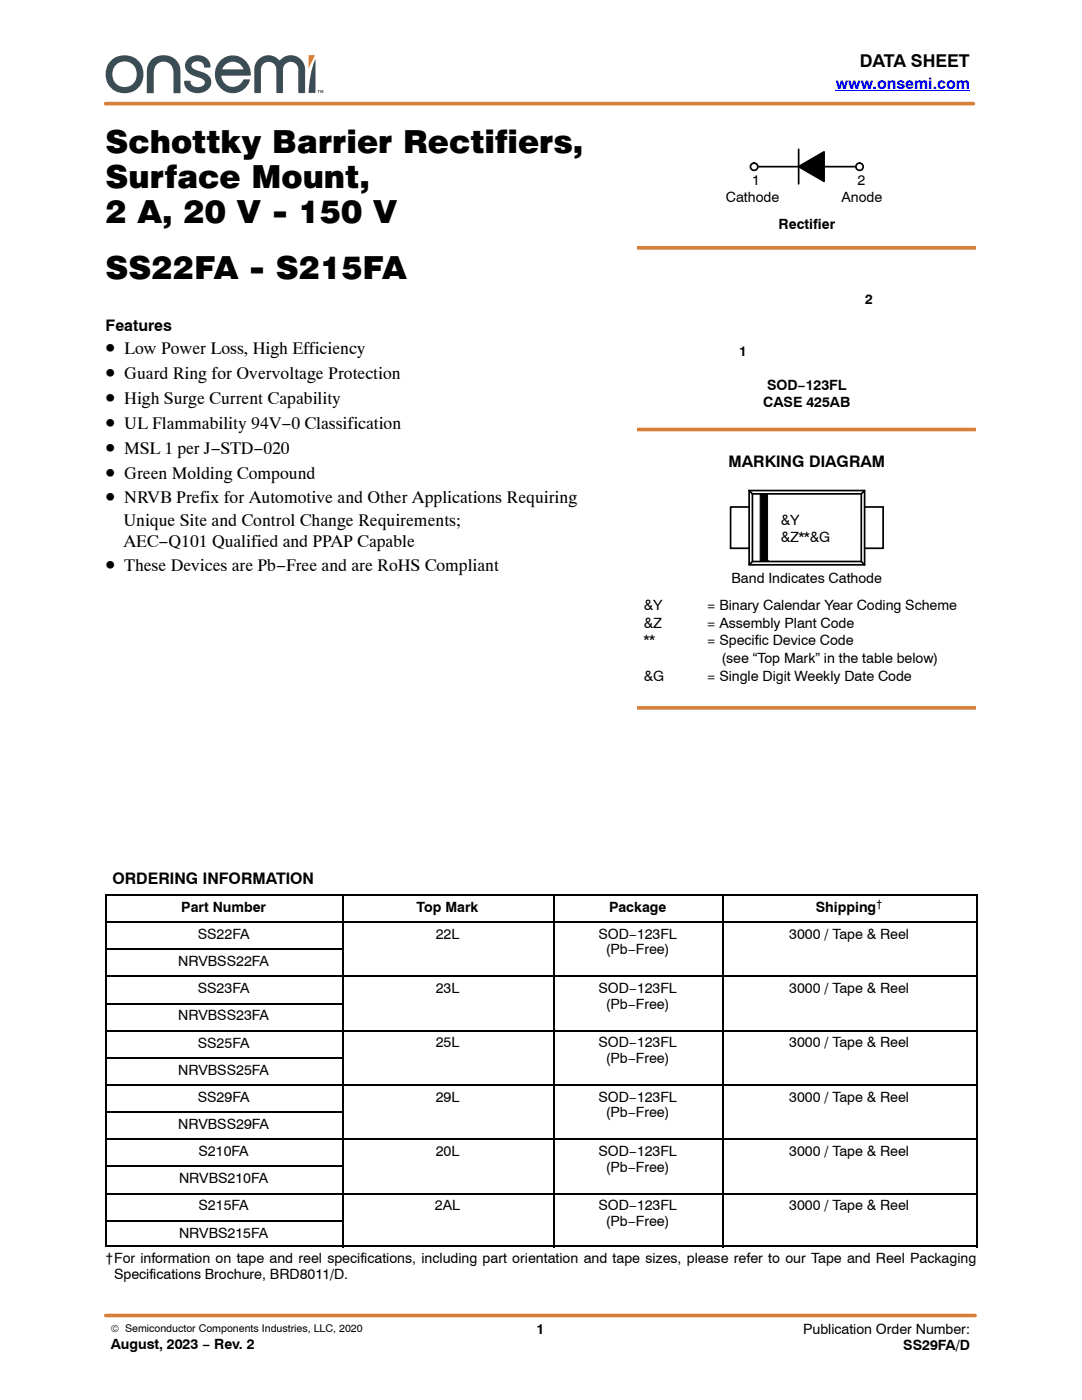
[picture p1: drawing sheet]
<svg xmlns="http://www.w3.org/2000/svg" width="216mm" height="279mm" viewBox="0 0 216 279" stroke-linecap="round" stroke-linejoin="round" font-family="sans-serif">
<defs><g id="words">
<g font-size="6.3">
<text x="21.1" y="30.4">Schottky Barrier Rectifiers,</text>
<text x="21.1" y="37.4">Surface Mount,</text>
<text x="21.1" y="44.4">2 A, 20 V - 150 V</text>
<text x="21.1" y="55.7">SS22FA - S215FA</text>
</g>
<g font-size="4.2">
<text x="21.1" y="70.7">•</text>
<text x="21.1" y="75.6">•</text>
<text x="21.1" y="80.6">•</text>
<text x="21.1" y="85.6">•</text>
<text x="21.1" y="90.5">•</text>
<text x="21.1" y="95.5">•</text>
<text x="21.1" y="100.5">•</text>
<text x="21.1" y="114">•</text>
</g>
<g font-size="3.5">
<text x="171.5" y="13.5">DATA SHEET</text>
<text x="24.8" y="70.7">Low Power Loss, High Efficiency</text>
<text x="24.8" y="75.6">Guard Ring for Overvoltage Protection</text>
<text x="24.8" y="80.6">High Surge Current Capability</text>
<text x="24.8" y="85.6">UL Flammability 94V−0 Classification</text>
<text x="24.8" y="90.5">MSL 1 per J−STD−020</text>
<text x="24.8" y="95.5">Green Molding Compound</text>
<text x="24.8" y="100.5">NRVB Prefix for Automotive and Other Applications Requiring</text>
<text x="24.6" y="104.9">Unique Site and Control Change Requirements;</text>
<text x="24.6" y="109.2">AEC−Q101 Qualified and PPAP Capable</text>
<text x="24.8" y="114">These Devices are Pb−Free and are RoHS Compliant</text>
</g>
<text font-size="3.2" fill="#00f" x="166.8" y="17.8">www.onsemi.com</text>
<g font-size="3.2">
<text x="21.1" y="66">Features</text>
<text x="145.4" y="93.1">MARKING DIAGRAM</text>
<text x="22.4" y="176.5">ORDERING INFORMATION</text>
</g>
<g font-size="2.8">
<text x="144.8" y="40.3">Cathode</text>
<text x="150.1" y="36.9">1</text>
<text x="167.9" y="40.3">Anode</text>
<text x="171.1" y="36.9">2</text>
<text x="155.4" y="45.7">Rectifier</text>
<text x="172.7" y="60.6">2</text>
<text x="147.5" y="71">1</text>
<text x="153.1" y="77.8">SOD−123FL</text>
<text x="152.3" y="81.3">CASE 425AB</text>
<text x="155.8" y="104.8">&amp;Y</text>
<text x="155.8" y="108.3">&amp;Z**&amp;G</text>
<text x="146" y="116.3">Band Indicates Cathode</text>
<text x="128.5" y="121.8">&amp;Y</text>
<text x="128.5" y="125.3">&amp;Z</text>
<text x="141.1" y="121.8">= Binary Calendar Year Coding Scheme</text>
<text x="141.1" y="125.3">= Assembly Plant Code</text>
<text x="128.5" y="128.8">**</text>
<text x="141.1" y="128.8">= Specific Device Code</text>
<text x="128.5" y="135.8">&amp;G</text>
<text x="141.1" y="135.8">= Single Digit Weekly Date Code</text>
<text x="144" y="132.3">(see “Top Mark” in the table below)</text>
<text x="36.2" y="182">Part Number</text>
<text x="83.1" y="182">Top Mark</text>
<text x="121.5" y="182">Package</text>
<text x="162.8" y="182">Shipping</text>
<text x="39.5" y="187.4">SS22FA</text>
<text x="86.9" y="187.4">22L</text>
<text x="119.4" y="187.4">SOD−123FL</text>
<text x="120.9" y="190.5">(Pb−Free)</text>
<text x="157.5" y="187.4">3000 / Tape &amp; Reel</text>
<text x="35.6" y="192.8">NRVBSS22FA</text>
<text x="35.6" y="203.7">NRVBSS23FA</text>
<text x="39.5" y="198.2">SS23FA</text>
<text x="86.9" y="198.2">23L</text>
<text x="119.4" y="198.2">SOD−123FL</text>
<text x="120.9" y="201.3">(Pb−Free)</text>
<text x="157.5" y="198.2">3000 / Tape &amp; Reel</text>
<text x="39.5" y="209.1">SS25FA</text>
<text x="86.9" y="209">25L</text>
<text x="119.4" y="209">SOD−123FL</text>
<text x="157.5" y="209">3000 / Tape &amp; Reel</text>
<text x="35.6" y="214.5">NRVBSS25FA</text>
<text x="120.9" y="212.2">(Pb−Free)</text>
<text x="39.5" y="219.9">SS29FA</text>
<text x="86.9" y="219.9">29L</text>
<text x="119.4" y="219.9">SOD−123FL</text>
<text x="157.5" y="219.9">3000 / Tape &amp; Reel</text>
<text x="35.6" y="225.3">NRVBSS29FA</text>
<text x="120.9" y="223">(Pb−Free)</text>
<text x="39.6" y="230.7">S210FA</text>
<text x="86.9" y="230.7">20L</text>
<text x="119.4" y="230.7">SOD−123FL</text>
<text x="120.9" y="233.8">(Pb−Free)</text>
<text x="157.5" y="230.7">3000 / Tape &amp; Reel</text>
<text x="35.7" y="236.2">NRVBS210FA</text>
<text x="39.6" y="241.6">S215FA</text>
<text x="86.8" y="241.5">2AL</text>
<text x="119.4" y="241.5">SOD−123FL</text>
<text x="120.9" y="244.7">(Pb−Free)</text>
<text x="157.5" y="241.5">3000 / Tape &amp; Reel</text>
<text x="35.7" y="247">NRVBS215FA</text>
<text x="21.1" y="252">†For information on tape and reel specifications, including part orientation and tape sizes, please refer to our Tape and Reel Packaging</text>
<text x="22.8" y="255.2">Specifications Brochure, BRD8011/D.</text>
<text x="22.1" y="269.3">August, 2023 − Rev. 2</text>
<text x="107" y="266.2">1</text>
<text x="160.3" y="266.2">Publication Order Number:</text>
<text x="180.2" y="269.4">SS29FA/D</text>
</g>
<text font-size="2.3" x="174.8" y="181.1">†</text>
<text font-size="2.1" x="22.1" y="265.9">© Semiconductor Components Industries, LLC, 2020</text>
</g></defs>
<path d="M61.6 11.1l1.3-.1-1.3 2.8z" fill-rule="evenodd" fill="#d98038"/>
<g fill="#3b4d54">
<path d="M45 12.8l-.6 1h4.1a2.2 2.2 0 0 0-3.5-1zM43.9 12.2a3.5 3.5 0 0 1 4.1-.8 3.5 3.5 0 0 1 1.9 3.7h-5.6a2.14 2.14 0 0 0 2.2 2.2 2.59 2.59 0 0 0 2.2-1.5l1.2 .1a3.6 3.6 0 0 1-4.5 2.5 3.6 3.6 0 0 1-2.4-4.6l.3-.8z" fill-rule="evenodd"/>
<path d="M37.4 11.8a2.65 2.65 0 0 1 2.7-.7 2.65 2.65 0 0 1 1.9 2.1l-.1 .3h-1.1a1.38 1.38 0 0 0-1.1-1.3 1.38 1.38 0 0 0-1.5 .8 1.27 1.27 0 0 0 1.2 1.1l1 .3a2.07 2.07 0 0 1 1.8 2.1 2.07 2.07 0 0 1-2 2 2.54 2.54 0 0 1-3.4-2.3l1.1-.1a1.55 1.55 0 0 0 1.4 1.3 1.55 1.55 0 0 0 1.6-.9 2.33 2.33 0 0 0-1.9-1.2 2.29 2.29 0 0 1-1.9-2.9z" fill-rule="evenodd"/>
<path d="M30.3 11.9a3.4 3.4 0 0 1 3.6-.7 3.4 3.4 0 0 1 2.1 3.1v4.3h-1.4v-3.6a2.18 2.18 0 0 0-1.9-2.7 2.12 2.12 0 0 0-2 2.6v3.7h-1.4v-1.2a14.1 14.1 0 0 1 .3-4.5z" fill-rule="evenodd"/>
<path d="M23.1 13a2.55 2.55 0 0 0-.2 3.5 2.55 2.55 0 0 0 3.5 .4 2.56 2.56 0 0 0 .6-3.4 2.56 2.56 0 0 0-3.4-.9zM21 14.8a3.8 3.8 0 0 1 7.6 0 3.8 3.8 0 0 1-7.6 0z" fill-rule="evenodd"/>
<path d="M62.9 11.8l.1 6.6-.2 .1h-1.2a18.9 18.9 0 0 1 1.3-6.7z" fill-rule="evenodd"/>
<path d="M51.6 11.9a2.87 2.87 0 0 1 4.2 .1 2.88 2.88 0 0 1 3.2-.8 2.88 2.88 0 0 1 1.9 2.7v4.5l-.2 .2h-1l-.2-.2v-4.5a1.53 1.53 0 0 0-1.5-1.6 1.53 1.53 0 0 0-1.5 1.6v4.5l-.2 .2h-1l-.2-.2v-4.5a1.54 1.54 0 0 0-1.5-1.6 1.54 1.54 0 0 0-1.5 1.6v4.5l-.2 .2h-1l-.2-.2 .1-5 .2-.8z" fill-rule="evenodd"/>
<path d="M63.4 18h.4l-.1 .1v.5h-.2v-.5z" fill-rule="evenodd"/>
<path d="M63.9 18h.2l.1 .3 .1-.3h.2v.6h-.1v-.5l-.1 .4h-.1l-.2-.4v.5h-.1z" fill-rule="evenodd"/>
</g>
<path d="M166.8 18.1h26.7" fill="none" stroke="#00f" stroke-width=".2"/>
<path d="M21.1 20.7h173.1M127.1 49.5h67.5M127.1 85.7h67.5M127.1 141.3h67.5M21.1 262.5h173.5" fill="none" stroke="#d98038" stroke-width=".72"/>
<g fill="none" stroke="#000" stroke-width=".24">
<path d="M21.1 178.6h173.9M21.2 178.5v70.4M68.4 178.5v70.4M110.6 178.5v70.4M144.3 178.5v70.4M194.9 178.5v70.4M21.1 184h173.9M21.1 189.4h47.2M21.1 194.9h173.9M21.1 200.3h47.2M21.1 205.7h173.9M21.1 211.1h47.2"/>
<path d="M21.1 216.5h173.9M21.1 221.9h47.2M21.1 227.4h173.9M21.1 232.8h47.2M21.1 238.2h173.9M21.1 248.8h173.9M21.1 243.6h47.2"/>
</g>
<path d="M150.5 33.3h21M159.4 29.8v6.9" fill="none" stroke="#000" stroke-width=".34"/>
<path d="M159.4 33.2l5-2.9v5.9z" fill-rule="evenodd" fill="#000" stroke="#000" stroke-width=".34"/>
<circle cx="150.5" cy="33.3" r=".73" fill="#fff"/>
<circle cx="150.5" cy="33.3" r=".73" fill="none" stroke="#000" stroke-width=".34"/>
<circle cx="171.5" cy="33.3" r=".73" fill="#fff"/>
<g fill="none" stroke="#000" stroke-width=".34">
<path d="M149.5 97.9h23M149.5 97.9v14.8l.6-.6v-13.5M149.5 97.9l.6 .7M150.1 98.6h21.8M149.5 101.2h-3.7v8.2h3.7M149.5 112.7h23M150.1 112.1h21.8M171.9 112.1v-13.5l.6-.7v14.8M171.9 112.1l.6 .6M172.5 101.2h3.7v8.2h-3.7"/>
<circle cx="171.5" cy="33.3" r=".73"/>
</g>
<path d="M151.7 98.6v13.3h1.5v-13.3z" fill-rule="evenodd" fill="#000" stroke="#000" stroke-width=".2"/>
<use href="#words"/>
</svg>
